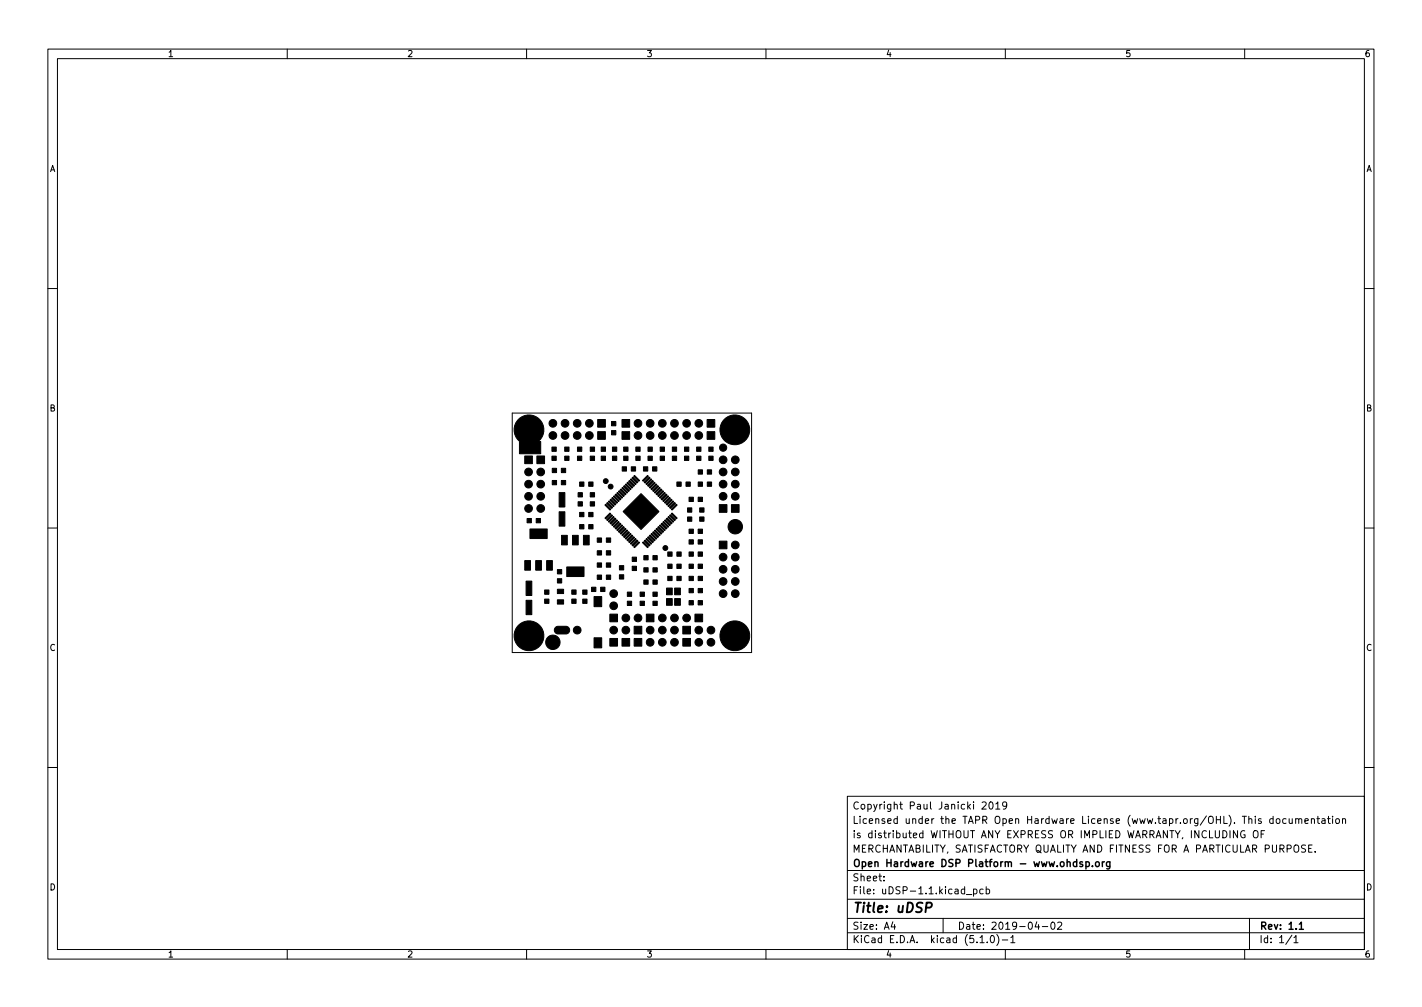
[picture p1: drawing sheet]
<svg xmlns="http://www.w3.org/2000/svg" width="297mm" height="210mm" viewBox="0 0 297 210" stroke-linecap="round" stroke-linejoin="round" font-family="sans-serif">
<defs><g id="words">
<text font-size="2.8" x="178" y="190.6">Title: uDSP</text>
<g font-size="2.1">
<text x="178" y="172">Licensed under the TAPR Open Hardware License (www.tapr.org/OHL). This documentation</text>
<text x="178" y="169">Copyright Paul Janicki 2019</text>
<text x="178" y="178">MERCHANTABILITY, SATISFACTORY QUALITY AND FITNESS FOR A PARTICULAR PURPOSE.</text>
<text x="178" y="175">is distributed WITHOUT ANY EXPRESS OR IMPLIED WARRANTY, INCLUDING OF</text>
<text x="178" y="184">Sheet:</text>
<text x="178" y="181">Open Hardware DSP Platform - www.ohdsp.org</text>
<text x="178" y="186.7">File: uDSP-1.1.kicad_pcb</text>
<text x="178" y="196.9">KiCad E.D.A. kicad (5.1.0)-1</text>
<text x="178" y="194.1">Size: A4</text>
<text x="200" y="194.1">Date: 2019-04-02</text>
<text x="263" y="194.1">Rev: 1.1</text>
<text x="263" y="196.9">Id: 1/1</text>
</g>
<g font-size="1.8">
<text x="35" y="11.9">1</text>
<text x="85" y="11.9">2</text>
<text x="135" y="11.9">3</text>
<text x="185" y="11.9">4</text>
<text x="235" y="11.9">5</text>
<text x="285" y="11.9">6</text>
<text x="10.3" y="35.9">A</text>
<text x="285.3" y="35.9">A</text>
<text x="10.3" y="85.9">B</text>
<text x="285.3" y="85.9">B</text>
<text x="10.3" y="135.9">C</text>
<text x="285.3" y="135.9">C</text>
<text x="10.3" y="185.9">D</text>
<text x="285.3" y="185.9">D</text>
<text x="35" y="199.9">1</text>
<text x="85" y="199.9">2</text>
<text x="135" y="199.9">3</text>
<text x="185" y="199.9">4</text>
<text x="235" y="199.9">5</text>
<text x="285" y="199.9">6</text>
</g>
</g></defs>
<g fill="none" stroke="#000" stroke-width=".21">
<path d="M10 10.2h277v190.1h-277zM12 12.2h273v186.1h-273zM60 10.2v2M110 10.2v2M160 10.2v2M210 10.2v2M260 10.2v2M10 60.2h2M285 60.2h2M107 86.2h50v50h-50zM10 110.2h2M285 110.2h2"/>
<path d="M10 160.2h2M177 166.3h108v32h-108zM205.1 167.6l.6-.2 .3 .5-.9 1h.9M206.7 167.6l.2-.2a.8 .8 0 0 1 .6 .8 .8 .8 0 0 1-.6 .7l-.2-.1-.1-.4zM208 167.9l.4-.5v1.5M208 168.9h.9M210.3 168.1l-.3 .3-.4-.1-.2-.2 .2-.6 .4-.1 .2 .2a.99 .99 0 0 1-.3 1.3h-.3M258.5 173.4v1.5l-.9-1.5v1.5M260 173.5a.7 .7 0 0 0-.9 .7 .7 .7 0 0 0 .9 .7l.1-.6h-.3M262 173.5l.1-.1a.5 .5 0 0 1 .7 .5v.5a.5 .5 0 0 1-.5 .6 .5 .5 0 0 1-.5-.6v-.5zM263.4 174.1h.5M264.1 173.4h-.7v1.5"/>
<path d="M265.9 171l-.4-.1-.3 .3 .2 .7h.5M265.9 170.4v1.5M266.7 171l.4-.1 .3 .3v.4l-.3 .3h-.4l-.1-.3zM268.6 171l-.4-.1-.3 .3 .2 .7h.5M269.3 170.9l.1 1h.3l.2-.1M269.9 170.9v1M270.6 171.1l.3-.2 .3 .1 .1 .9M270.6 170.9v1M271.3 171.1l.2-.2 .4 .1v.9M272.6 171.4l.7-.1-.1-.3-.4-.1-.2 .2v.8h.6M272.7 176.5l-.6-.1-.2 .3 .1 .4 .6 .3v.4l-.2 .1h-.5M273.4 177.1h.5"/>
<path d="M273.9 171.1l.2-.2 .4 .1 .1 .9M273.9 170.9v1M274.1 176.4h-.7v1.5h.7M274.7 177.8v.1M275.1 170.9h.5M275.3 170.4v1.3l.3 .2M276.1 171h.6l.1 .9M276.8 171.3l-.5 .1-.2 .2 .2 .3h.5M277.3 170.9h.6M277.5 170.4v1.3l.4 .2M278.4 170.4v.2M278.4 170.9v1"/>
<path d="M279.1 171l.4-.1 .3 .3v.4l-.3 .3h-.4l-.1-.3zM280.4 171.1l.2-.2 .4 .1 .1 .9M280.4 170.9v1M285 160.2h2M60 198.3v2M110 198.3v2M160 198.3v2M177 194.8h108M177 191.8h108M177 187.8h108M177 181.8h108M184.6 183.8v.1"/>
<path d="M184.6 183v.1M186.5 192.5l-.4 1h1M186.9 193v1M197 191.8v3M201.9 186.8h1.1M203.4 185.7l.4-.1 .3 .3-.2 .7h-.5M203.4 185.6v1.5M204.7 195.8l.4-.5v1.5M204.7 196.8h.9M205.4 185.7l-.5-.1-.3 .3 .2 .7h.6M206 185.7l.4-.1 .3 .3-.1 .7h-.6M206 185.1v1.5"/>
<path d="M206.2 196.7v.1M207 195.5l.2-.2a.8 .8 0 0 1 .5 .8 .8 .8 0 0 1-.5 .7l-.2-.1-.1-.4zM208.2 195.1a1.72 1.72 0 0 1 0 2.3M209.4 196.3h1.1M210 198.3v2M211.1 195.8l.5-.5v1.5M211.1 196.8h.9M216.6 192.5l-.4 1h.9M216.9 193v1M217.7 193.5h1.2M219.6 192.7l.3-.2a.8 .8 0 0 1 .5 .8 .8 .8 0 0 1-.5 .7l-.3-.1-.1-.4zM220.9 192.7l.6-.2 .3 .5-.9 1h.9"/>
<path d="M260 198.3v2M261 191.8v6.5M269.9 195.3l-1.3 1.9M270.3 195.8l.4-.5v1.5M270.3 196.8h.8"/>
</g>
<path d="M226.8 179.9v1.5M230.3 179.9v1M230.7 179.9l-.4 .3M231.8 179.9v1.2l-.2 .3h-.4M226.1 180l-.3-.1-.2 .2v.3l.5 .1v.4h-.5M226.8 180l.5-.1 .3 .3-.2 .7h-.6M228.2 180.8v.1M228.9 180.1l.2-.2 .5 .2v.5l-.1 .3h-.4l-.2-.1zM231.8 180l-.4-.1-.3 .3 .2 .7h.5M271.4 193l.4-.5v1.5M271.4 194h.9" fill="none" stroke="#000" stroke-width=".3"/>
<path d="M193.4 189.5h.8l.3-.2a.51 .51 0 0 0-.2-.8h-.7l-.3 2" fill="none" stroke="#000" stroke-width=".4"/>
<g fill="#000" stroke="#000" stroke-width=".21">
<path d="M108.1 87.8a3.2 3.2 0 0 1 4.6-.2 3.2 3.2 0 0 1-.1 4.5l.3 .1v2.5h-4.4v-2.5a3.1 3.1 0 0 1-.4-4.4zM109.6 95.2h1.6v1.6h-1.6zM112.1 95.2h1.7v1.6h-1.7zM115.3 95.2h.9v.9h-.9zM115.3 93.3h.9v.9h-.9zM115.4 97.8h.9v.9h-.9zM117.3 97.8h.9v.9h-.9zM118 95.2h.9v.9h-.9zM118 93.3h.9v.9h-.9zM120.6 95.2h.9v.9h-.9zM120.6 93.3h.9v.9h-.9zM123.3 95.2h.9v.9h-.9z"/>
<path d="M123.3 93.3h.9v.9h-.9zM124.8 90.1h1.7v1.6h-1.7zM124.8 87.6h1.7v1.6h-1.7zM125.6 95.2h.9v.9h-.9zM125.6 93.3h.9v.9h-.9zM127.7 89.9h.9v.9h-.9zM127.7 88h.9v.9h-.9zM127.9 95.2h.9v.9h-.9zM127.9 93.3h.9v.9h-.9zM130 97.5h.9v.9h-.9zM130.3 95.2h.9v.9h-.9zM130.3 93.3h.9v.9h-.9z"/>
<path d="M129.9 90.1h1.6v1.6h-1.6zM129.9 87.6h1.6v1.6h-1.6zM131.9 97.5h.9v.9h-.9zM132.8 95.2h.9v.9h-.9zM132.8 93.3h.9v.9h-.9zM134.4 97.5h.9v.9h-.9zM135.3 99.3l.1 .1-1 1.1-.2-.2zM135.6 99.6l.2 .2-1.1 1.1-.1-.2zM135.4 95.2h.9v.9h-.9zM135.4 93.3h.9v.9h-.9zM136.3 97.5h.9v.9h-.9zM137.9 95.2h.9v.9h-.9z"/>
<path d="M137.9 93.3h.9v.9h-.9zM140.4 95.2h.9v.9h-.9zM140.4 93.3h.9v.9h-.9zM143 95.2h.9v.9h-.9zM143 93.3h.9v.9h-.9zM145.5 95.2h.9v.9h-.9zM145.5 93.3h.9v.9h-.9zM145.8 98.1h.9v.9h-.9zM147.7 98.1h.9v.9h-.9zM148.1 95.2h.9v.9h-.9zM148.1 93.3h.9v.9h-.9zM147.7 90.1h1.6v1.6h-1.6z"/>
<path d="M147.7 87.6h1.6v1.6h-1.6zM109.6 117.1h1.2v2h-1.2zM110.1 108.3h.9v.9h-.9zM112 108.3h.9v.9h-.9zM111.9 117.1h1.2v2h-1.2zM110.7 110.4h3.6v2h-3.6zM114.2 117.1h1.2v2h-1.2zM115.4 100.3h.9v.9h-.9zM116.4 118.9h.9v.9h-.9zM116.8 106.9h1.2v3h-1.2zM116.8 102.9h1.2v3h-1.2zM117.3 100.3h.9v.9h-.9z"/>
<path d="M117.3 111.8h1.2v2h-1.2zM119.6 111.8h1.2v2h-1.2zM120.8 104.8h.9v.9h-.9zM120.8 102.9h.9v.9h-.9zM121.1 109.5h.9v.9h-.9zM121.1 107h.9v.9h-.9zM121.1 100.6h.9v.9h-.9zM121.9 111.8h1.2v2h-1.2zM123 109.5h.9v.9h-.9zM123 107h.9v.9h-.9zM123 100.6h.9v.9h-.9zM123.3 104.8h.9v.9h-.9z"/>
<path d="M123.3 102.9h.9v.9h-.9zM124.8 117.5h.9v.9h-.9zM124.8 115h.9v.9h-.9zM124.8 112.3h.9v.9h-.9zM126.7 117.5h.9v.9h-.9zM126.7 115h.9v.9h-.9zM126.7 112.3h.9v.9h-.9zM126.4 108.2l1-1.1 .2 .2-1.1 1zM126.4 105.4l.1-.1 1.1 1-.2 .2zM126.7 108.5l1.1-1 .1 .1-1 1.1zM126.7 105.1l.2-.2 1 1.1-.1 .2zM128.1 107.8l.2 .2-1.1 1.1-.1-.2z"/>
<path d="M127.1 104.7l.1-.1 1.1 1-.2 .2zM128.5 108.2l.2 .1-1.1 1.1-.2-.2zM127.6 104.2l1.1 1.1-.2 .1-1.1-1zM127.8 109.6l1-1.1 .2 .2-1.1 1.1zM127.8 104l.1-.1 1.1 1-.2 .2zM128.1 109.9l1.1-1 .2 .2-1.1 1zM128.1 103.7l.2-.2 1.1 1.1-.2 .1zM129.5 109.2l.2 .2-1 1.1-.2-.2zM128.7 103.2l1 1-.2 .2-1-1.1zM129.9 109.6l.2 .2-1.1 1-.2-.2zM129 102.8l1.1 1.1-.2 .1-1.1-1zM129.4 118.1h.9v.9h-.9z"/>
<path d="M130.2 109.9l.2 .2-1 1.1-.2-.2zM129.4 102.4l1 1.1-.2 .2-1-1.1zM130.6 110.3l.2 .2-1.1 1-.2-.1zM129.5 102.3l.2-.2 1.1 1.1-.2 .1zM131 110.6l.1 .2-1 1.1-.2-.2zM129.9 101.9l.2-.2 1 1.1-.1 .2zM131.3 111l.2 .2-1.1 1-.2-.1zM130.4 101.4l1.1 1-.2 .2-1.1-1zM130.6 112.4l1.1-1 .1 .1-1 1.1zM130.6 101.2l.2-.2 1 1.1-.1 .2zM131 112.8l1-1.1 .2 .2-1.1 1zM131 100.9l.1-.2 1.1 1-.2 .2z"/>
<path d="M131.3 113.1l1.1-1 .1 .1-1 1.1zM131.3 100.5l.2-.2 1 1.1-.1 .2zM131.7 113.5l1-1.1 .2 .2-1.1 1.1zM131.7 100.1l.1-.1 1.1 1-.2 .2zM132.1 118.2h.9v.9h-.9zM132.1 116.3h.9v.9h-.9zM132 113.8l1.1-1 .2 .1-1.1 1.1zM132.2 99.6l1.1 1.1-.2 .2-1.1-1.1zM132.4 114.2l1-1.1 .2 .2-1.1 1.1zM132.4 99.4l.1-.1 1.1 1-.2 .2zM134.5 118.5h.9v.9h-.9zM134.5 116h.9v.9h-.9z"/>
<path d="M134.4 113.1l1 1.1-.1 .2-1.1-1.1zM134.6 112.9l.1-.1 1.1 1-.2 .2zM134.9 112.6l.2-.2 1.1 1.1-.2 .2zM134.9 101l1.1-1 .2 .1-1.1 1.1zM135.3 112.2l.1-.1 1.1 1-.2 .2zM135.3 101.4l1-1.1 .2 .2-1.1 1.1zM135.8 111.7l1.1 1.1-.2 .1-1.1-1zM136.7 100.7l.2 .2-1.1 1-.2-.2zM136.2 111.4l1 1-.2 .2-1-1.1zM137 101l.2 .2-1 1.1-.2-.2zM136.4 118.5h.9v.9h-.9zM136.4 116h.9v.9h-.9z"/>
<path d="M136.5 111l1.1 1.1-.2 .1-1.1-1zM137.4 101.4l.2 .2-1.1 1-.2-.2zM130.2 106.8l3.7-3.7 3.8 3.7-3.8 3.8zM136.7 110.8l.2-.2 1 1.1-.2 .2zM136.7 102.8l1-1.1 .2 .2-1 1.1zM137 110.5l.2-.2 1.1 1.1-.2 .1zM137 103.2l1.1-1.1 .2 .2-1.1 1zM137.6 109.9l1 1.1-.2 .2-1-1.1zM138.4 102.4l.2 .2-1 1.1-.2-.2zM137.9 109.6l1.1 1-.2 .2-1.1-1zM138.8 102.8l.2 .2-1.1 1-.2-.1zM138.1 109.4l.2-.2 1 1.1-.1 .2z"/>
<path d="M139.2 103.2l.1 .1-1 1.1-.2-.2zM138.6 108.9l1.1 1-.2 .2-1.1-1zM139.5 103.5l.2 .2-1.1 1-.2-.1zM138.8 108.7l.2-.2 1 1.1-.1 .2zM138.8 104.9l1.1-1 .1 .1-1 1.1zM139.5 117.8h.9v.9h-.9zM139.5 115.2h.9v.9h-.9zM139.2 108.3l.1-.1 1.1 1-.2 .2zM139.2 105.3l1-1.1 .2 .2-1.1 1zM139.5 108l.2-.2 1 1.1-.1 .2zM139.5 105.6l1.1-1 .1 .1-1 1.1zM139.9 107.6l.1-.1 1.1 1-.2 .2z"/>
<path d="M139.9 106l1-1.1 .2 .2-1.1 1.1zM140.2 107.3l.2-.2 1.1 1.1-.2 .1zM141.3 105.3l.2 .1-1.1 1.1-.2-.2zM141.4 117.8h.9v.9h-.9zM141.4 115.2h.9v.9h-.9zM141.4 100.6h.9v.9h-.9zM143.3 100.6h.9v.9h-.9zM143.6 107.9h.9v.9h-.9zM143.6 106h.9v.9h-.9zM143.9 117.8h.9v.9h-.9zM143.9 115.2h.9v.9h-.9zM143.9 112.7h.9v.9h-.9z"/>
<path d="M143.9 110.5h.9v.9h-.9zM143.9 103.8h.9v.9h-.9zM145.8 117.8h.9v.9h-.9zM145.8 115.2h.9v.9h-.9zM145.8 112.7h.9v.9h-.9zM145.8 110.5h.9v.9h-.9zM145.8 103.8h.9v.9h-.9zM145.8 100.6h.9v.9h-.9zM146.2 107.9h.9v.9h-.9zM146.2 106h.9v.9h-.9zM147.7 100.6h.9v.9h-.9zM150.2 113h1.7v1.6h-1.7z"/>
<path d="M150.2 105.4h1.7v1.6h-1.7zM152.8 105.4h1.6v1.6h-1.6zM109.9 125.3h1.2v3h-1.2zM109.9 121.3h1.2v3h-1.2zM113.8 125.1h.9v.9h-.9zM113.8 123.2h.9v.9h-.9zM116.4 120.8h.9v.9h-.9zM116.4 125.2h1.3v.9h-1.3zM116.4 123h1.3v.9h-1.3zM116 131l.4-.2h1.8a.8 .8 0 0 1 .8 .8 .8 .8 0 0 1-.8 .8h-1.6a.8 .8 0 0 1-.8-.5 .8 .8 0 0 1 .2-.9zM119.4 125.1h.9v.9h-.9zM119.4 123.2h.9v.9h-.9z"/>
<path d="M118.4 118.4h3.6v2h-3.6zM121.7 125.1h.9v.9h-.9zM121.7 123.2h.9v.9h-.9zM123.6 122.6h.9v.9h-.9zM124.8 120.1h.9v.9h-.9zM124.1 133.2h1.6v2.1h-1.6zM124.1 124.6h1.6v2.1h-1.6zM125.5 122.6h.9v.9h-.9zM126.7 120.1h.9v.9h-.9zM127.4 133.3h1.6v1.6h-1.6zM127.4 128.2h1.6v1.6h-1.6zM129.4 120h.9v.9h-.9z"/>
<path d="M129.9 133.3h1.6v1.6h-1.6zM131 125.5h.9v.9h-.9zM131 123.6h.9v.9h-.9zM132.5 133.3h1.6v1.6h-1.6zM132.5 130.8h1.6v1.6h-1.6zM133.7 125.5h.9v.9h-.9zM133.7 123.6h.9v.9h-.9zM134.5 121.1h.9v.9h-.9zM135 128.2h1.6v1.6h-1.6zM136.4 125.5h.9v.9h-.9zM136.4 123.6h.9v.9h-.9zM136.4 121.1h.9v.9h-.9z"/>
<path d="M139.5 120.3h.9v.9h-.9zM139.2 125h1.2v1.4h-1.2zM139.2 122.8h1.2v1.4h-1.2zM140.9 125h1.2v1.4h-1.2zM140.9 122.8h1.2v1.4h-1.2zM141.4 120.3h.9v.9h-.9zM142.6 133.3h1.6v1.6h-1.6zM142.6 130.8h1.6v1.6h-1.6zM143.9 125.4h.9v.9h-.9zM143.9 122.9h.9v.9h-.9zM143.9 120.3h.9v.9h-.9zM145.8 125.4h.9v.9h-.9z"/>
<path d="M145.8 122.9h.9v.9h-.9zM145.8 120.3h.9v.9h-.9zM145.2 128.2h1.6v1.6h-1.6z"/>
<circle cx="110.4" cy="98.5" r=".8"/>
<circle cx="113" cy="98.5" r=".8"/>
<circle cx="115.5" cy="90.9" r=".8"/>
<circle cx="115.5" cy="88.4" r=".8"/>
<circle cx="118" cy="88.4" r=".8"/>
<circle cx="118" cy="90.9" r=".8"/>
<circle cx="120.6" cy="90.9" r=".8"/>
<circle cx="120.6" cy="88.4" r=".8"/>
<circle cx="123.1" cy="88.4" r=".8"/>
<circle cx="123.1" cy="90.9" r=".8"/>
<circle cx="133.3" cy="88.4" r=".8"/>
<circle cx="133.3" cy="90.9" r=".8"/>
<circle cx="135.8" cy="88.4" r=".8"/>
<circle cx="135.8" cy="90.9" r=".8"/>
<circle cx="138.4" cy="90.9" r=".8"/>
<circle cx="138.4" cy="88.4" r=".8"/>
<circle cx="140.9" cy="90.9" r=".8"/>
<circle cx="140.9" cy="88.4" r=".8"/>
<circle cx="143.4" cy="88.4" r=".8"/>
<circle cx="143.4" cy="90.9" r=".8"/>
<circle cx="146" cy="90.9" r=".8"/>
<circle cx="146" cy="88.4" r=".8"/>
<circle cx="151.1" cy="96" r=".8"/>
<circle cx="151.1" cy="98.5" r=".8"/>
<circle cx="151.1" cy="93.5" r=".75"/>
<circle cx="153.5" cy="89.8" r="3.1"/>
<circle cx="153.6" cy="96" r=".8"/>
<circle cx="153.6" cy="98.5" r=".8"/>
<circle cx="110.4" cy="103.6" r=".8"/>
<circle cx="110.4" cy="106.2" r=".8"/>
<circle cx="110.4" cy="101.1" r=".8"/>
<circle cx="113" cy="106.2" r=".8"/>
<circle cx="113" cy="103.6" r=".8"/>
<circle cx="113" cy="101.1" r=".8"/>
<circle cx="126.5" cy="100.5" r=".5"/>
<circle cx="127.6" cy="101.6" r=".5"/>
<circle cx="139" cy="114.4" r=".5"/>
<circle cx="151.1" cy="118.9" r=".8"/>
<circle cx="151.1" cy="103.6" r=".8"/>
<circle cx="151.1" cy="116.3" r=".8"/>
<circle cx="151.1" cy="101.1" r=".8"/>
<circle cx="153.6" cy="110" r="1.51"/>
<circle cx="153.6" cy="103.6" r=".8"/>
<circle cx="153.6" cy="118.9" r=".8"/>
<circle cx="153.6" cy="116.3" r=".8"/>
<circle cx="153.6" cy="113.8" r=".8"/>
<circle cx="153.6" cy="101.1" r=".8"/>
<circle cx="110.5" cy="132.8" r="3.1"/>
<circle cx="115.5" cy="134.1" r="1.51"/>
<circle cx="120.6" cy="131.6" r=".8"/>
<circle cx="128.2" cy="131.6" r=".8"/>
<circle cx="128.2" cy="123.9" r=".8"/>
<circle cx="128.2" cy="126.5" r=".8"/>
<circle cx="130.7" cy="131.6" r=".8"/>
<circle cx="130.7" cy="129" r=".8"/>
<circle cx="133.3" cy="129" r=".8"/>
<circle cx="135.8" cy="134.1" r=".8"/>
<circle cx="135.8" cy="131.6" r=".8"/>
<circle cx="138.3" cy="134.1" r=".8"/>
<circle cx="138.3" cy="131.6" r=".8"/>
<circle cx="138.3" cy="129" r=".8"/>
<circle cx="140.9" cy="131.6" r=".8"/>
<circle cx="140.9" cy="134.1" r=".8"/>
<circle cx="140.9" cy="129" r=".8"/>
<circle cx="143.4" cy="129" r=".8"/>
<circle cx="146" cy="134.1" r=".8"/>
<circle cx="146" cy="131.6" r=".8"/>
<circle cx="148.5" cy="134.1" r=".8"/>
<circle cx="148.5" cy="131.6" r=".8"/>
<circle cx="151.1" cy="121.4" r=".8"/>
<circle cx="151.1" cy="123.9" r=".8"/>
<circle cx="153.5" cy="132.8" r="3.1"/>
<circle cx="153.6" cy="121.4" r=".8"/>
<circle cx="153.6" cy="123.9" r=".8"/>
</g>
<use href="#words"/>
</svg>
